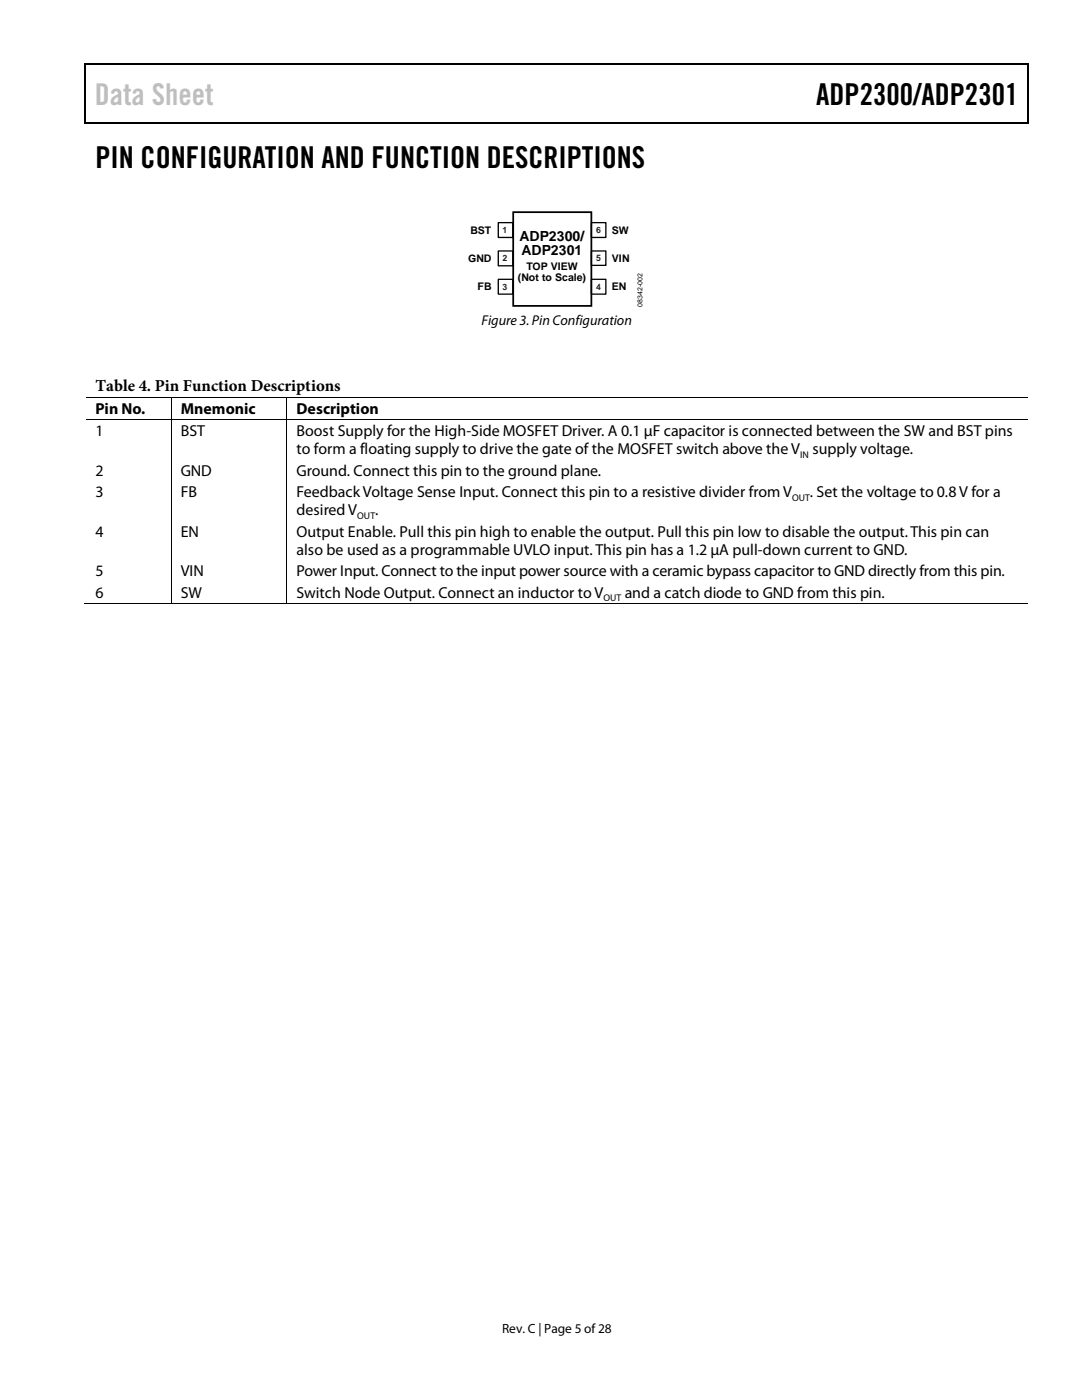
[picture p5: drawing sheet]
<svg xmlns="http://www.w3.org/2000/svg" width="216mm" height="279mm" viewBox="0 0 216 279" stroke-linecap="round" stroke-linejoin="round" font-family="sans-serif">
<defs><g id="words">
<text font-size="6" fill="#c1c1c1" x="18.9" y="20.9">Data Sheet</text>
<g font-size="6">
<text x="162.9" y="20.9">ADP2300/ADP2301</text>
<text x="19" y="33.6">PIN CONFIGURATION AND FUNCTION DESCRIPTIONS</text>
</g>
<text font-size="3.3" x="19" y="78">Table 4. Pin Function Descriptions</text>
<g font-size="3.2">
<text x="19" y="82.6">Pin No.</text>
<text x="36.1" y="82.6">Mnemonic</text>
<text x="59.2" y="82.6">Description</text>
<text x="19" y="87">1</text>
<text x="36.1" y="87">BST</text>
<text x="59.2" y="87">Boost Supply for the High-Side MOSFET Driver. A 0.1 µF capacitor is connected between the SW and BST pins</text>
<text x="19" y="94.9">2</text>
<text x="36.1" y="94.9">GND</text>
<text x="59.2" y="90.6">to form a floating supply to drive the gate of the MOSFET switch above the V</text>
<text x="59.2" y="94.9">Ground. Connect this pin to the ground plane.</text>
<text x="162.1" y="90.6">supply voltage.</text>
<text x="19" y="99.2">3</text>
<text x="36.1" y="99.2">FB</text>
<text x="59.2" y="99.2">Feedback Voltage Sense Input. Connect this pin to a resistive divider from V</text>
<text x="161.6" y="99.2">. Set the voltage to 0.8 V for a</text>
<text x="19" y="107.1">4</text>
<text x="36.1" y="107.1">EN</text>
<text x="59.2" y="107.1">Output Enable. Pull this pin high to enable the output. Pull this pin low to disable the output. This pin can</text>
<text x="59.2" y="102.8">desired V</text>
<text x="74.8" y="102.8">.</text>
<text x="59.2" y="110.7">also be used as a programmable UVLO input. This pin has a 1.2 µA pull-down current to GND.</text>
<text x="19" y="115">5</text>
<text x="19" y="119.3">6</text>
<text x="36.1" y="115">VIN</text>
<text x="36.1" y="119.3">SW</text>
<text x="59.2" y="119.3">Switch Node Output. Connect an inductor to V</text>
<text x="59.2" y="115">Power Input. Connect to the input power source with a ceramic bypass capacitor to GND directly from this pin.</text>
<text x="124.7" y="119.3">and a catch diode to GND from this pin.</text>
</g>
<g font-size="2.8">
<text x="103.7" y="48">ADP2300/</text>
<text x="104.1" y="50.8">ADP2301</text>
<text x="96.1" y="64.9">Figure 3. Pin Configuration</text>
</g>
<text font-size="2.7" x="100.2" y="266">Rev. C | Page 5 of28</text>
<g font-size="2.1">
<text x="93.9" y="46.6">BST</text>
<text x="122.1" y="46.6">SW</text>
<text x="93.4" y="52.2">GND</text>
<text x="105" y="54">TOP VIEW</text>
<text x="122.1" y="52.2">VIN</text>
<text x="95.3" y="57.9">FB</text>
<text x="103.4" y="56.1">(Not to Scale)</text>
<text x="122.1" y="57.9">EN</text>
</g>
<g font-size="1.9">
<text x="159.7" y="91.4">IN</text>
<text x="158.1" y="99.9">OUT</text>
<text x="71.3" y="103.5">OUT</text>
<text x="120.4" y="120">OUT</text>
</g>
<g font-size="1.7" fill="#231f20">
<text x="100.3" y="46.6">1</text>
<text x="119" y="46.5">6</text>
<text x="100.3" y="52.2">2</text>
<text x="119" y="52.1">5</text>
<text x="100.3" y="57.9">3</text>
<text x="119" y="57.9">4</text>
</g>
<text font-size="1.4" x="128.2" y="61.3" transform="rotate(-90 128.2 61.3)">08342-002</text>
</g></defs>
<g fill="#000">
<path d="M16.9 12.7h.2v1h-.2zM16.9 12.7h.2v.3h-.2zM82.5 12.7h.3v.3h-.3zM205.1 12.7h.3v1h-.3zM205.1 12.7h.3v.3h-.3zM16.9 24.4h.2v.2h-.2zM82.3 24.4h.2v.2h-.2zM205.1 24.4h.3v.2h-.3zM34.1 79.2h.1v.2h-.1zM57.2 79.2h.2v.2h-.2zM34.1 83.7h.1v.2h-.1zM57.2 83.7h.2v.2h-.2z"/>
<path d="M34.1 120.4h.1v.2h-.1zM57.2 120.4h.2v.2h-.2z"/>
</g>
<path d="M17 13.7v10.7M17.1 12.8h65.4M82.8 12.8h122.3M205.2 13.7v10.7M17.1 24.5h188" fill="none" stroke="#000" stroke-width=".25"/>
<path d="M102.4 42.3h15.6v18.8h-15.6z" fill="none" stroke="#000" stroke-width=".35"/>
<path d="M99.4 44.4h2.9v3h-2.9zM99.4 50.1h2.9v3h-2.9zM99.4 55.8h2.9v2.9h-2.9zM118 44.4h2.9v3h-2.9zM118 50.1h2.9v2.9h-2.9zM118 55.8h2.9v2.9h-2.9z" fill="none" stroke="#000" stroke-width=".26"/>
<g fill="none" stroke="#000" stroke-width=".2">
<path d="M17.1 79.3h17M34.2 79.4v4.3M34.2 79.3h23M57.3 79.4v4.3M57.4 79.3h147.7M17.1 83.8h17M34.2 83.9v36.5M34.2 83.8h23M57.3 83.9v36.5M57.4 83.8h147.7M16.9 120.5h17.2M34.2 120.5h23"/>
<path d="M57.4 120.5h147.7"/>
</g>
<use href="#words"/>
</svg>
